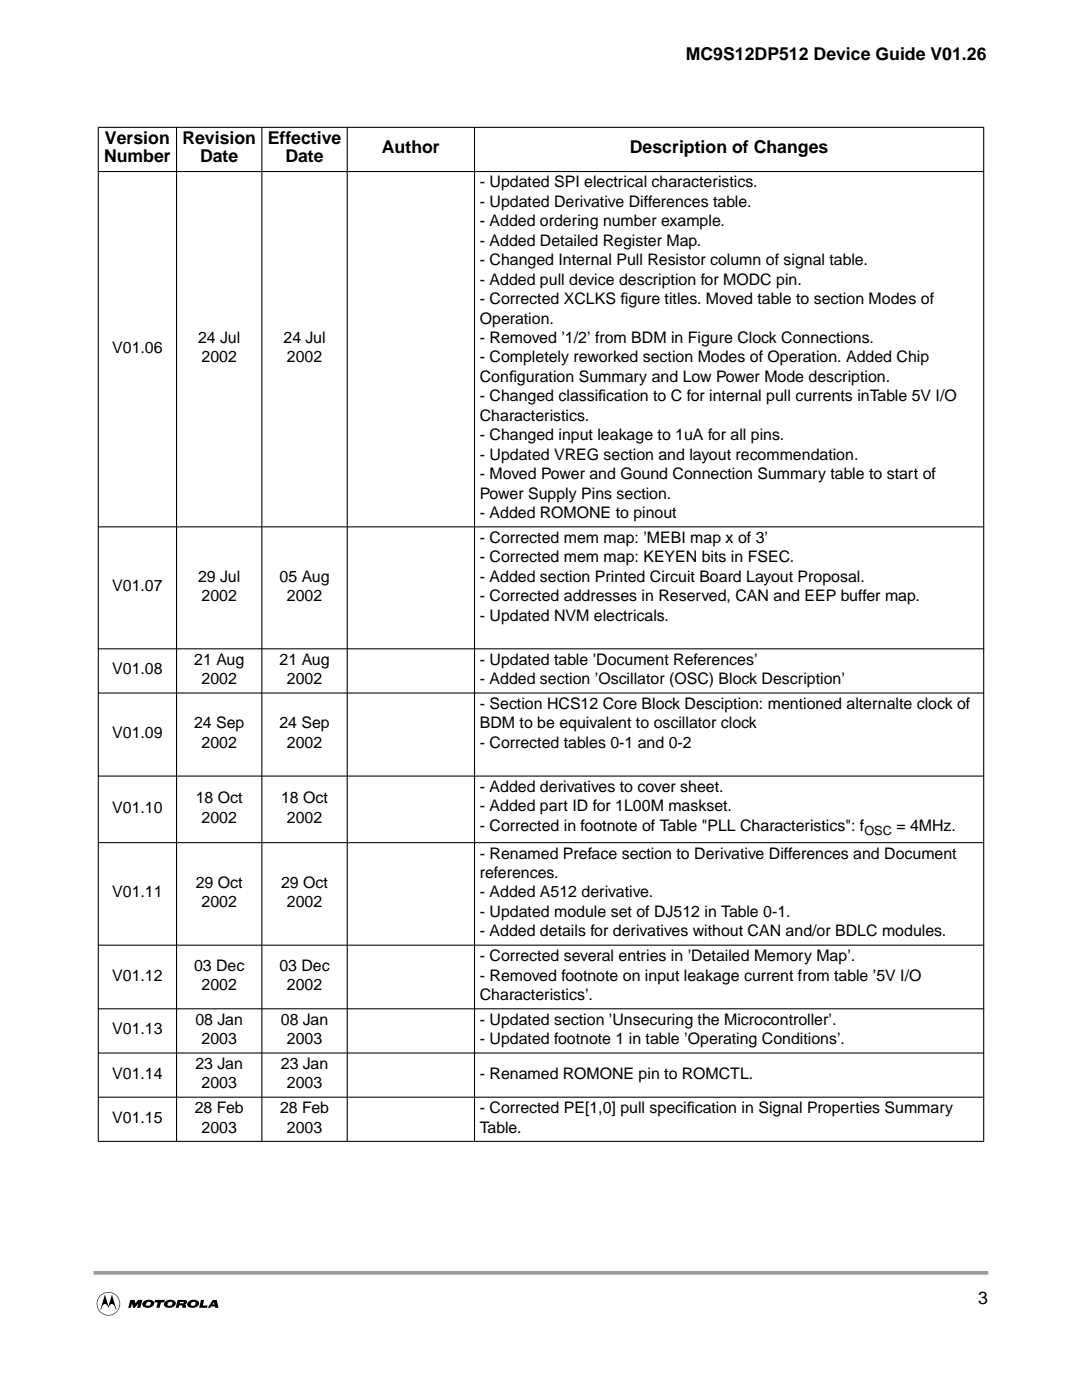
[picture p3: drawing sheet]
<svg xmlns="http://www.w3.org/2000/svg" width="216mm" height="279mm" viewBox="0 0 216 279" stroke-linecap="round" stroke-linejoin="round" font-family="sans-serif">
<defs><g id="words">
<g font-size="3.5">
<text x="136.8" y="11.9">MC9S12DP512 Device Guide V01.26</text>
<text x="21" y="28.8">Version</text>
<text x="36.4" y="28.8">Revision</text>
<text x="53.4" y="28.8">Effective</text>
<text x="20.8" y="32.4">Number</text>
<text x="39.9" y="32.4">Date</text>
<text x="56.9" y="32.4">Date</text>
<text x="76.2" y="30.6">Author</text>
<text x="125.7" y="30.6">Description of Changes</text>
<text x="195.2" y="260.2">3</text>
</g>
<g font-size="3.2">
<text x="95.7" y="37.4">- Updated SPI electrical characteristics.</text>
<text x="95.7" y="41.3">- Updated Derivative Differences table.</text>
<text x="95.7" y="45.2">- Added ordering number example.</text>
<text x="95.7" y="49.1">- Added Detailed Register Map.</text>
<text x="95.7" y="52.9">- Changed Internal Pull Resistor column of signal table.</text>
<text x="95.7" y="56.8">- Added pull device description for MODC pin.</text>
<text x="95.7" y="60.7">- Corrected XCLKS f</text>
<text x="95.7" y="64.6">Operation.</text>
<text x="123.8" y="60.7">igure titles. Moved table to section Modes of</text>
<text x="22.4" y="70.4">V01.06</text>
<text x="39.5" y="68.5">24 Jul</text>
<text x="56.6" y="68.5">24 Jul</text>
<text x="95.7" y="68.5">- Removed ’1/2’ from BDM in Figure Clock Connections.</text>
<text x="40.2" y="72.3">2002</text>
<text x="57.2" y="72.3">2002</text>
<text x="95.7" y="72.3">- Completely reworked section Modes of Operation. Added Chip</text>
<text x="95.7" y="76.2">Conf</text>
<text x="101.6" y="76.2">iguration Summary and Low Power Mode description.</text>
<text x="95.7" y="80.1">- Changed classif</text>
<text x="95.7" y="84">Characteristics.</text>
<text x="119.4" y="80.1">ication to C for internal pull currents inTable 5V I/O</text>
<text x="95.7" y="87.9">- Changed input leakage to 1uA for all pins.</text>
<text x="95.7" y="91.7">- Updated VREG section and layout recommendation.</text>
<text x="95.7" y="95.6">- Moved Power and Gound Connection Summary table to start of</text>
<text x="95.7" y="99.5">Power Supply Pins section.</text>
<text x="95.7" y="103.4">- Added ROMONE to pinout</text>
<text x="95.7" y="108.3">- Corrected mem map: ’MEBI map x of 3’</text>
<text x="95.7" y="112.2">- Corrected mem map: KEYEN bits in FSEC.</text>
<text x="22.4" y="118">V01.07</text>
<text x="39.5" y="116.1">29 Jul</text>
<text x="40.2" y="120">2002</text>
<text x="55.8" y="116.1">05 Aug</text>
<text x="57.2" y="120">2002</text>
<text x="95.7" y="116.1">- Added section Printed Circuit Board Layout Proposal.</text>
<text x="95.7" y="120">- Corrected addresses in Reserved, CAN and EEP buffer map.</text>
<text x="95.7" y="123.8">- Updated NVM electricals.</text>
<text x="22.4" y="134.6">V01.08</text>
<text x="38.8" y="132.7">21 Aug</text>
<text x="40.2" y="136.5">2002</text>
<text x="55.8" y="132.7">21 Aug</text>
<text x="57.2" y="136.5">2002</text>
<text x="95.7" y="132.7">- Updated table ’Document References’</text>
<text x="95.7" y="136.5">- Added section ’Oscillator (OSC) Block Description’</text>
<text x="95.7" y="141.5">- Section HCS12 Core Block Desciption: mentioned alternalte clock of</text>
<text x="22.4" y="147.3">V01.09</text>
<text x="38.7" y="145.4">24 Sep</text>
<text x="40.2" y="149.2">2002</text>
<text x="55.7" y="145.4">24 Sep</text>
<text x="57.2" y="149.2">2002</text>
<text x="95.7" y="145.4">BDM to be equivalent to oscillator clock</text>
<text x="95.7" y="149.2">- Corrected tables 0-1 and 0-2</text>
<text x="39.1" y="160.3">18 Oct</text>
<text x="56.1" y="160.3">18 Oct</text>
<text x="95.7" y="158.1">- Added derivatives to cover sheet.</text>
<text x="95.7" y="161.9">- Added part ID for 1L00M maskset.</text>
<text x="22.4" y="162.2">V01.10</text>
<text x="40.2" y="164.2">2002</text>
<text x="57.2" y="164.2">2002</text>
<text x="95.7" y="165.8">- Corrected in footnote of Table &quot;PLL Characteristics&quot;: f</text>
<text x="178.9" y="165.8">= 4MHz.</text>
<text x="95.7" y="171.3">- Renamed Preface section to Derivative Differences and Document</text>
<text x="22.4" y="179.1">V01.11</text>
<text x="39.1" y="177.2">29 Oct</text>
<text x="56.1" y="177.2">29 Oct</text>
<text x="95.7" y="175.2">references.</text>
<text x="95.7" y="179.1">- Added A512 derivative.</text>
<text x="40.2" y="181">2002</text>
<text x="57.2" y="181">2002</text>
<text x="95.7" y="183">- Updated module set of DJ512 in Table 0-1.</text>
<text x="95.7" y="191.8">- Corrected several entries in ’Detailed Memory Map’.</text>
<text x="95.7" y="186.9">- Added details for derivatives without CAN and/or BDLC modules.</text>
<text x="22.4" y="195.7">V01.12</text>
<text x="38.7" y="193.7">03 Dec</text>
<text x="40.2" y="197.6">2002</text>
<text x="55.7" y="193.7">03 Dec</text>
<text x="57.2" y="197.6">2002</text>
<text x="95.7" y="195.7">- Removed footnote on input leakage current from table ’5V I/O</text>
<text x="95.7" y="199.6">Characteristics’.</text>
<text x="22.4" y="206.4">V01.13</text>
<text x="39" y="204.5">08 Jan</text>
<text x="40.2" y="208.4">2003</text>
<text x="56" y="204.5">08 Jan</text>
<text x="57.2" y="208.4">2003</text>
<text x="95.7" y="204.5">- Updated section ’Unsecuring the Microcontroller’.</text>
<text x="95.7" y="208.4">- Updated footnote 1 in table ’Operating Conditions’.</text>
<text x="22.4" y="215.3">V01.14</text>
<text x="39" y="213.3">23 Jan</text>
<text x="56" y="213.3">23 Jan</text>
<text x="95.7" y="215.3">- Renamed ROMONE pin to ROMCTL.</text>
<text x="40.2" y="217.2">2003</text>
<text x="57.2" y="217.2">2003</text>
<text x="22.4" y="224.1">V01.15</text>
<text x="38.8" y="222.1">28 Feb</text>
<text x="40.2" y="226">2003</text>
<text x="55.9" y="222.1">28 Feb</text>
<text x="57.2" y="226">2003</text>
<text x="95.7" y="222.1">- Corrected PE[1,0] pull specif</text>
<text x="95.7" y="226">Table.</text>
<text x="137" y="222.1">ication in Signal Properties Summary</text>
</g>
<text font-size="2.5" x="172.5" y="166.6">OSC</text>
</g></defs>
<path d="M19 254h177.8" fill="none" stroke="#999" stroke-width=".72"/>
<path d="M19 257.8h24.9v4.8h-24.9z" fill="#fff"/>
<path d="M31 259.4h1.9l-.1 .5h-.7l-.3 1.1h-.6l.3-1-.7-.1zM35.4 259.4h.8v.4h-.3v.3h.6l.2-.1-.1-.2h-.4v-.4h.7a.44 .44 0 0 1 .4 .5 .44 .44 0 0 1-.4 .4l.2 .2 .1 .5h-.8l-.1-.5h-.5l-.1 .5h-.6zM20.9 258.4l.7 2.3 .7-2.3 .9 3h-.1l-.3-.8a.64 .64 0 0 0-.7-.3 .64 .64 0 0 0-.5 .7 .64 .64 0 0 0-.4-.7 .64 .64 0 0 0-.8 .3l-.2 .8h-.2zM20.2 258.4a2.34 2.34 0 0 1 3.6 1 2.34 2.34 0 0 1-2.2 3.1v-.1a2.23 2.23 0 0 0 2.1-3.1 2.23 2.23 0 0 0-3.8-.5 2.23 2.23 0 0 0 1.1 3.6h.6v.1a2.34 2.34 0 0 1-2.2-1.5 2.34 2.34 0 0 1 .8-2.6zM26 259.4h.9l.1 .7 .6-.7h.8l-.4 1.6h-.6l.2-.8-.7 .8h-.3l-.3-.9-.2 .9h-.5zM28.7 259.7a1.26 1.26 0 0 1 2.1 .4l-.2 .4-.3 .3-.4-.3 .2-.3a.46 .46 0 0 0-.7-.3 .46 .46 0 0 0-.1 .7l.6-.1 .4 .3a1.42 1.42 0 0 1-1.9-.3l.1-.6zM33 259.7a1.26 1.26 0 0 1 2.1 .4l-.2 .4-.3 .3-.4-.3 .2-.3a.46 .46 0 0 0-.6-.3 .46 .46 0 0 0-.2 .7l.6-.1 .4 .3a1.42 1.42 0 0 1-1.9-.3l.1-.6zM37.7 259.7a1.26 1.26 0 0 1 2 .4l-.1 .4-.4 .3-.3-.3 .1-.3a.46 .46 0 0 0-.6-.3 .46 .46 0 0 0-.2 .7l.7-.1 .3 .3a1.42 1.42 0 0 1-1.8-.3l.1-.6zM40.1 259.4h.6l-.2 1.1h.9l-.1 .5h-1.6zM42.5 259.4h.7l.4 1.6h-.6l-.1-.3h-.2v-.8l-.3 .4h.3v.4h-.5l-.2 .3h-.6z" fill="#000"/>
<g fill="#000" stroke="#000" stroke-width=".21">
<path d="M19.5 25.4h176.9zM19.5 34.2h176.9zM19.5 105.1h176.9zM19.5 129.5h176.9zM19.5 138.3h176.9zM19.5 154.9h176.9zM19.5 168.2h176.9zM19.5 188.6h176.9zM19.5 201.3h176.9zM19.5 210.1h176.9zM19.5 219h176.9zM19.6 25.5v202.2z"/>
<path d="M35.2 25.3v202.6zM52.3 25.3v202.6zM69.3 25.3v202.6zM94.7 25.3v202.6zM196.3 25.5v202.2zM19.5 227.8h176.9z"/>
</g>
<use href="#words"/>
</svg>
